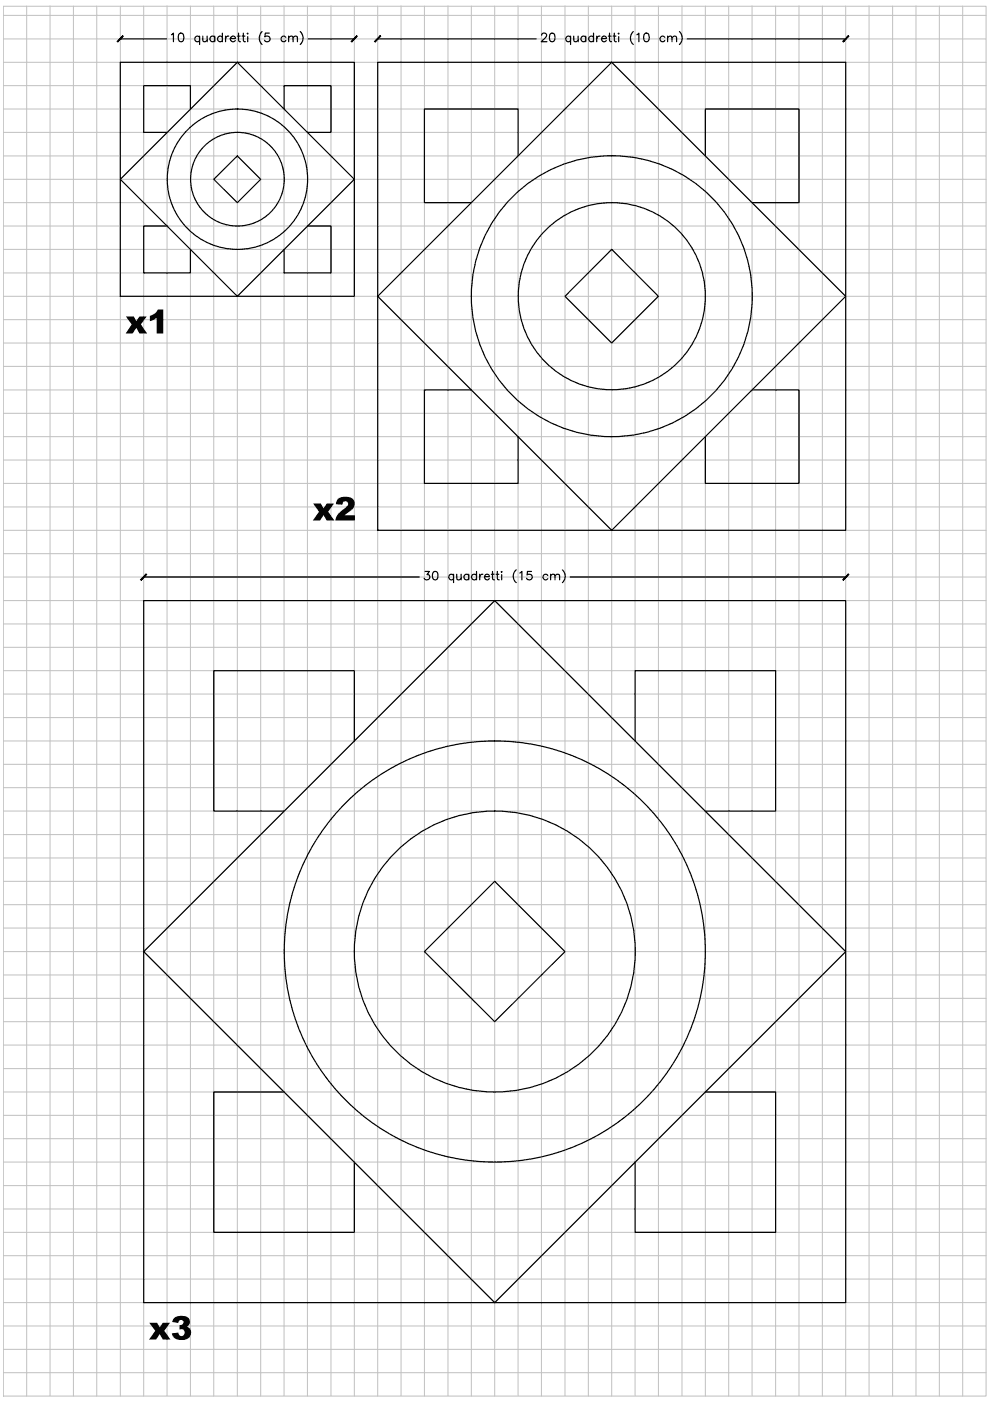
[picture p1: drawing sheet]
<svg xmlns="http://www.w3.org/2000/svg" width="210mm" height="297mm" viewBox="0 0 210 297" stroke-linecap="round" stroke-linejoin="round" font-family="sans-serif">
<!-- layer: 0 -->
<g fill="none" stroke="#c0c0c0" stroke-width=".21">
<path d="M.7 1.3h208.4v294.7h-208.4zM.7 18.2h208.4M.7 13.2h208.4M.7 8.3h208.4M.7 3.3h208.4M5.7 1.3v294.7M10.6 1.3v294.7M15.6 1.3v294.7M20.5 1.3v294.7M25.5 1.3v294.7M30.5 1.3v294.7M35.4 1.3v294.7"/>
<path d="M40.4 1.3v294.7M45.3 1.3v294.7M50.3 1.3v294.7M55.3 1.3v294.7M60.2 1.3v294.7M65.2 1.3v294.7M70.2 1.3v294.7M75.1 1.3v294.7M80.1 1.3v294.7M85 1.3v294.7M90 1.3v294.7M95 1.3v294.7"/>
<path d="M99.9 1.3v294.7M104.9 1.3v294.7M109.8 1.3v294.7M114.8 1.3v294.7M119.8 1.3v294.7M124.7 1.3v294.7M129.7 1.3v294.7M134.6 1.3v294.7M139.6 1.3v294.7M144.6 1.3v294.7M149.5 1.3v294.7M154.5 1.3v294.7"/>
<path d="M159.5 1.3v294.7M164.5 1.3v294.7M169.4 1.3v294.7M174.4 1.3v294.7M179.3 1.3v294.7M184.3 1.3v294.7M189.3 1.3v294.7M194.2 1.3v294.7M199.2 1.3v294.7M204.1 1.3v294.7M.7 38h208.4M.7 33.1h208.4"/>
<path d="M.7 28.1h208.4M.7 23.1h208.4M.7 57.9h208.4M.7 52.9h208.4M.7 47.9h208.4M.7 43h208.4M.7 77.7h208.4M.7 72.7h208.4M.7 67.8h208.4M.7 62.8h208.4M.7 97.5h208.4M.7 92.6h208.4"/>
<path d="M.7 87.6h208.4M.7 82.7h208.4M.7 117.4h208.4M.7 112.4h208.4M.7 107.5h208.4M.7 102.5h208.4M.7 137.2h208.4M.7 132.3h208.4M.7 127.3h208.4M.7 122.3h208.4M.7 157.1h208.4M.7 152.1h208.4"/>
<path d="M.7 147.2h208.4M.7 142.2h208.4M.7 177h208.4M.7 172h208.4M.7 167h208.4M.7 162.1h208.4M.7 196.8h208.4M.7 191.8h208.4M.7 186.9h208.4M.7 181.9h208.4M.7 206.7h208.4M.7 201.8h208.4"/>
<path d="M.7 216.6h208.4M.7 211.7h208.4M.7 236.5h208.4M.7 231.5h208.4M.7 226.6h208.4M.7 221.6h208.4M.7 256.3h208.4M.7 251.4h208.4M.7 246.4h208.4M.7 241.4h208.4M.7 271.2h208.4M.7 266.2h208.4"/>
<path d="M.7 261.3h208.4M.7 276.2h208.4M.7 291h208.4M.7 286.1h208.4M.7 281.1h208.4"/>
</g>
<!-- layer: 3H -->
<g fill="none" stroke="#000" stroke-width=".25">
<path d="M25.5 13.2h49.6v49.6h-49.6zM25.5 8.3h9.8M36.4 7.4l.4-.4v1.8M38 7.1a.58 .58 0 0 1 .9 .3 1.19 1.19 0 0 1-.4 1.4h-.2a1.17 1.17 0 0 1-.3-1.7zM42.3 7.9a.57 .57 0 0 0-.8-.1 .57 .57 0 0 0 0 .9 .57 .57 0 0 0 .8-.1M42.3 7.7v1.7M43 7.7l.1 1.1h.4l.4-.3M43.9 7.7v1.1M45.5 7.9a.57 .57 0 0 0-.8-.1 .57 .57 0 0 0 0 .9 .57 .57 0 0 0 .8-.1M45.5 7.7v1.1M47.1 7.9a.57 .57 0 0 0-.8-.1 .57 .57 0 0 0 0 .9 .57 .57 0 0 0 .8-.1M47.1 7v1.8"/>
<path d="M47.8 7.7v1.1M48.5 7.7a.57 .57 0 0 0-.7 .5M48.8 8.2h1.1a.59 .59 0 0 0-.7-.5 .59 .59 0 0 0-.4 .8 .59 .59 0 0 0 .8 .3l.3-.2M50.3 13.2l24.8 24.8-24.8 24.8-24.8-24.8zM50.3 7.7h.6M50.6 7v1.5l.1 .3h.3M51.3 7.7h.6M51.6 7v1.5l.1 .3h.3M52.4 7.1h.2zM52.5 7.7v1.1M55.6 6.7a1.88 1.88 0 0 0 0 2.7M57.1 7h-.9v.8a.63 .63 0 0 1 .9 0 .63 .63 0 0 1-.1 1 .63 .63 0 0 1-.9-.3"/>
<path d="M60.6 7.9a.57 .57 0 0 0-.8-.1 .57 .57 0 0 0 0 .9 .57 .57 0 0 0 .8-.1M61.2 8l.4-.3h.4l.1 1.1M61.2 7.7v1.1M62.1 8l.5-.3h.4l.1 1.1M63.7 6.7a1.88 1.88 0 0 1 0 2.7M65.3 8.3h9.8M80.1 13.2h99.2v99.2h-99.2zM80.1 8.3h33.6M114.8 7.5l.4-.5 .6 .2a.6 .6 0 0 1-.2 .8l-.8 .8h1.2M116.7 7.1a.58 .58 0 0 1 .9 .3 1.19 1.19 0 0 1-.4 1.4h-.2a1.17 1.17 0 0 1-.3-1.7zM121 7.9a.57 .57 0 0 0-.9-.1 .57 .57 0 0 0 0 .9 .57 .57 0 0 0 .9-.1M121 7.7v1.7"/>
<path d="M121.7 7.7v1.1h.5l.4-.3M122.6 7.7v1.1M124.2 7.9a.57 .57 0 0 0-.8-.1 .57 .57 0 0 0 0 .9 .57 .57 0 0 0 .8-.1M124.2 7.7v1.1M125.8 7.9a.57 .57 0 0 0-.8-.1 .57 .57 0 0 0 0 .9 .57 .57 0 0 0 .8-.1M125.8 7v1.8M126.5 7.7v1.1M127.2 7.7a.57 .57 0 0 0-.7 .5M127.5 8.2h1.1a.55 .55 0 0 0-.8-.5 .55 .55 0 0 0-.2 .9 .54 .54 0 0 0 1 0M129 7.7h.6M129.2 7v1.5l.1 .3h.4M129.7 13.2l49.6 49.6-49.6 49.6-49.6-49.6z"/>
<path d="M130 7.7h.6M130.2 7v1.5l.1 .3h.4M131.1 7.1h.2zM131.2 7.7v1.1M134.3 6.7a1.88 1.88 0 0 0 0 2.7M135 7.4l.5-.4v1.8M136.7 7.1a.58 .58 0 0 1 .9 .3 1.19 1.19 0 0 1-.5 1.4h-.1a1.17 1.17 0 0 1-.3-1.7zM141 7.9a.57 .57 0 0 0-.9-.1 .57 .57 0 0 0 0 .9 .57 .57 0 0 0 .9-.1M141.5 8l.5-.3h.4l.1 1.1M141.5 7.7v1.1M142.5 8l.4-.3h.5l.1 1.1M144 6.7a1.88 1.88 0 0 1 0 2.7"/>
<path d="M145.7 8.3h33.6M40.4 23.1v-4.9h-9.9v9.9h4.9M45.3 38l5-4.9 5 4.9-5 5zM60.2 23.1v-4.9h10v9.9h-5M109.8 33.1v-10h-19.8v19.9h9.9M149.5 33.1v-10h19.9v19.9h-9.9M35.4 47.9h-4.9v10h9.9v-5M65.2 47.9h5v10h-10v-5M129.7 52.9l9.9 9.9-9.9 9.9-9.9-9.9zM99.9 82.7h-9.9v19.8h19.8v-9.9M159.5 82.7h9.9v19.8h-19.9v-9.9M30.5 127.3h148.8v148.9h-148.8z"/>
<path d="M30.5 122.3h58.4M90.1 121.2h.9l-.5 .6a.59 .59 0 0 1 .5 1 .59 .59 0 0 1-1.1-.2M91.9 121.2a.58 .58 0 0 1 .9 .3 .9 .9 0 0 1-.6 1.4 1.14 1.14 0 0 1-.3-1.7zM96.2 122a.57 .57 0 0 0-.9-.1 .57 .57 0 0 0 0 .9 .57 .57 0 0 0 .9-.1M96.2 121.8v1.7M96.8 121.8l.1 1.1h.5l.4-.3M97.8 121.8v1.1M99.4 122a.57 .57 0 0 0-.9-.1 .57 .57 0 0 0 0 .9 .57 .57 0 0 0 .9-.1M99.4 121.8v1.1M101 122a.59 .59 0 0 0-.8-.1 .59 .59 0 0 0 0 .9 .59 .59 0 0 0 .8-.1M101 121.2v1.7M101.7 121.8v1.1"/>
<path d="M102.4 121.8a.57 .57 0 0 0-.7 .5M102.7 122.3h1a.55 .55 0 0 0-.7-.5 .55 .55 0 0 0-.2 .9 .54 .54 0 0 0 .9 0M104.2 121.8h.6M104.4 121.2v1.4l.1 .3h.3M105.2 121.8h.6M105.4 121.2v1.4l.1 .3h.4M106.3 121.2h.2zM106.4 121.8v1.1M109.5 120.8a1.75 1.75 0 0 0 0 2.7M110.2 121.5l.4-.3v1.7M112.7 121.2h-.9l-.1 .7a.63 .63 0 0 1 1 0 .63 .63 0 0 1-.1 .9 .63 .63 0 0 1-.9-.2M116.1 122a.57 .57 0 0 0-.8-.1 .57 .57 0 0 0 0 .9 .57 .57 0 0 0 .8-.1"/>
<path d="M116.7 122.1l.5-.3h.4l.1 1.1M116.7 121.8v1.1M117.7 122.1l.2-.3a.44 .44 0 0 1 .7 .3v.8M119.2 120.8a1.83 1.83 0 0 1 0 2.7M120.9 122.3h58.4M75.1 157.1v-14.9h-29.8v29.8h14.9M134.6 157.1v-14.9h29.9v29.8h-15M30.5 201.8l74.4-74.5 74.4 74.5-74.4 74.4zM90 201.8l14.9-14.9 14.9 14.9-14.9 14.8zM60.2 231.5h-14.9v29.8h29.8v-14.9M149.5 231.5h15v29.8h-29.9v-14.9"/>
<circle cx="50.3" cy="38" r="14.9"/>
<circle cx="50.3" cy="38" r="9.9"/>
<circle cx="129.7" cy="62.8" r="29.8"/>
<circle cx="129.7" cy="62.8" r="19.8"/>
<circle cx="104.9" cy="201.7" r="29.8"/>
<circle cx="104.9" cy="201.7" r="44.6"/>
</g>
<!-- layer: F1 -->
<path d="M26.7 67.1h1.6l.6 1 .7-1h1.5l-1.2 1.7 1.3 1.9h-1.6l-.7-1.2-.8 1.2h-1.4l1.2-1.9zM31.8 67l1-.5 .7-.9h1.1v5.1h-1.4v-3.3l-1.4 .7zM66.4 106.8h1.6l.6 1 .7-1h1.5l-1.2 1.7 1.3 1.9h-1.6l-.7-1.2-.8 1.2h-1.5l1.3-1.9zM71.6 105.8l.7-.4 1.3-.1 .9 .2 .4 .4 .3 .7-.2 1.1-1.9 1.6h2.2v1.1h-4.2l.2-.8 .4-.7 1.8-1.5a.63 .63 0 0 0 .3-.8 .63 .63 0 0 0-.8-.3 .63 .63 0 0 0-.4 .7l-1.4-.1zM31.7 280.5h1.6l.6 .9 .6-.9h1.6l-1.3 1.7 1.3 1.8h-1.6l-.6-1.1-.8 1.1h-1.5l1.3-1.8zM36.9 279.5l.8-.4 1.4-.1 .8 .4 .3 .6v.7l-.6 .6 .5 .2 .4 .6v.7l-.3 .6-.5 .5-.6 .2-1.6-.1-.9-.7-.2-.6 1.4-.2a.69 .69 0 0 0 .8 .7 .69 .69 0 0 0 .6-.8 .69 .69 0 0 0-.9-.5h-.3l.1-1a.56 .56 0 0 0 .7-.2 .56 .56 0 0 0-.1-.7 .56 .56 0 0 0-.7 0l-.2 .5-1.3-.2z" fill="#000"/>
<!-- layer: 0 -->
<g fill="#000" stroke="#000" stroke-width=".21">
<path d="M26 7.6l-1 1.3 1.1-1.2zM24.8 8.8l1.2-1.2-1 1.3z"/>
<path d="M74.5 8.8l.1 .1 1-1.3zM75.6 7.6l.2 .1-1.2 1.2z"/>
<path d="M80.6 7.6l-1.1 1.3 1.2-1.2zM79.4 8.8l1.2-1.2-1.1 1.3z"/>
<path d="M178.7 8.8l.1 .1 1.1-1.3zM179.9 7.6l.1 .1-1.2 1.2z"/>
<path d="M31 121.7l-1.1 1.3 1.2-1.2zM31 121.7l-1.1 1.3-.1-.1z"/>
<path d="M179.9 121.7l-1.2 1.2 .1 .1zM179.9 121.7l.1 .1-1.2 1.2z"/>
</g>
</svg>
